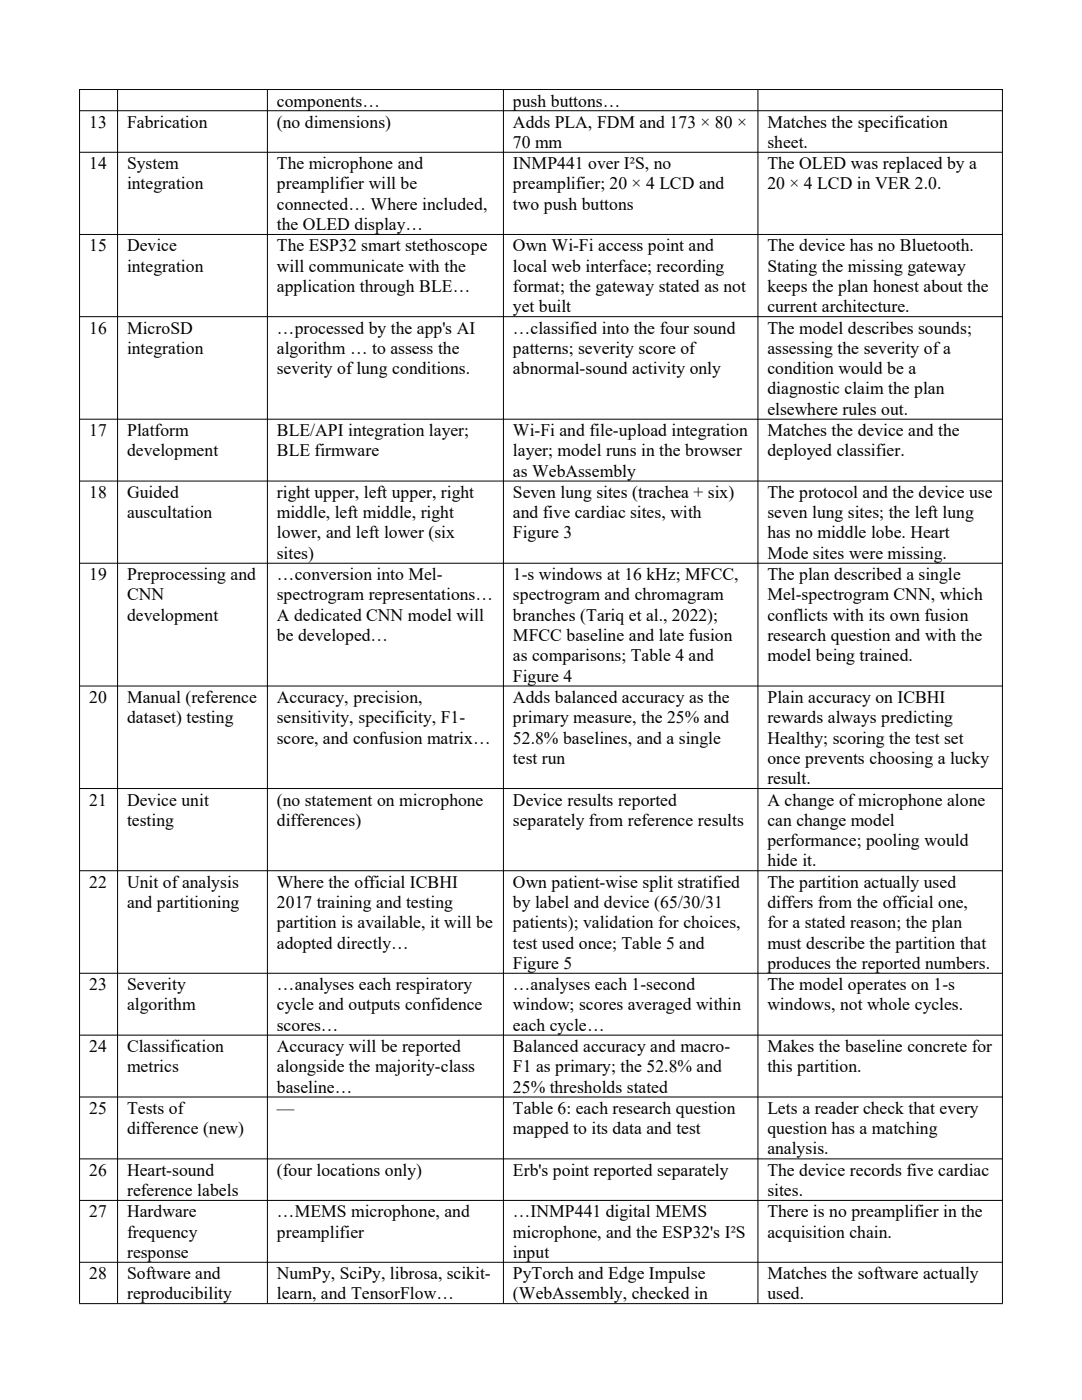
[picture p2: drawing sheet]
<svg xmlns="http://www.w3.org/2000/svg" width="216mm" height="279mm" viewBox="0 0 216 279" stroke-linecap="round" stroke-linejoin="round" font-family="sans-serif">
<defs><g id="words">
<g font-size="3.5">
<text x="55.2" y="21.3">components…</text>
<text x="102.4" y="21.3">push buttons…</text>
<text x="17.8" y="25.5">13</text>
<text x="25.4" y="25.5">Fabrication</text>
<text x="55.2" y="25.5">(no dimensions)</text>
<text x="102.4" y="25.5">Adds PLA, FDM and 173 × 80 ×</text>
<text x="102.4" y="29.5">70 mm</text>
<text x="153.1" y="25.5">Matches the specification</text>
<text x="153.1" y="29.5">sheet.</text>
<text x="17.8" y="33.8">14</text>
<text x="25.4" y="33.8">System</text>
<text x="55.2" y="33.8">The microphone and</text>
<text x="102.4" y="33.8">INMP441 over I²S, no</text>
<text x="153.1" y="33.8">The OLED was replaced by a</text>
<text x="25.4" y="37.8">integration</text>
<text x="55.2" y="37.8">preamplifier will be</text>
<text x="55.2" y="41.8">connected… Where included,</text>
<text x="102.4" y="37.8">preamplifier; 20 × 4 LCD and</text>
<text x="102.4" y="41.8">two push buttons</text>
<text x="153.1" y="37.8">20 × 4 LCD in VER 2.0.</text>
<text x="55.2" y="45.9">the OLED display…</text>
<text x="17.8" y="50.2">15</text>
<text x="25.4" y="50.2">Device</text>
<text x="55.2" y="50.2">The ESP32 smart stethoscope</text>
<text x="102.4" y="50.2">Own Wi-Fi access point and</text>
<text x="153.1" y="50.2">The device has no Bluetooth.</text>
<text x="25.4" y="54.2">integration</text>
<text x="55.2" y="54.2">will communicate with the</text>
<text x="55.2" y="58.3">application through BLE…</text>
<text x="102.4" y="54.2">local web interface; recording</text>
<text x="102.4" y="58.3">format; the gateway stated as not</text>
<text x="153.1" y="54.2">Stating the missing gateway</text>
<text x="153.1" y="58.3">keeps the plan honest about the</text>
<text x="102.4" y="62.3">yet built</text>
<text x="153.1" y="62.3">current architecture.</text>
<text x="17.8" y="66.6">16</text>
<text x="25.4" y="66.6">MicroSD</text>
<text x="25.4" y="70.6">integration</text>
<text x="55.2" y="66.6">…processed by the app's AI</text>
<text x="55.2" y="70.6">algorithm … to assess the</text>
<text x="102.4" y="66.6">…classified into the four sound</text>
<text x="102.4" y="70.6">patterns; severity score of</text>
<text x="153.1" y="66.6">The model describes sounds;</text>
<text x="153.1" y="70.6">assessing the severity ofa</text>
<text x="55.2" y="74.7">severity oflung conditions.</text>
<text x="102.4" y="74.7">abnormal-sound activity only</text>
<text x="153.1" y="74.7">condition would be a</text>
<text x="153.1" y="78.7">diagnostic claim the plan</text>
<text x="153.1" y="82.8">elsewhere rules out.</text>
<text x="17.8" y="87">17</text>
<text x="25.4" y="87">Platform</text>
<text x="55.2" y="87">BLE/API integration layer;</text>
<text x="102.4" y="87">Wi-Fi and file-upload integration</text>
<text x="153.1" y="87">Matches the device and the</text>
<text x="25.4" y="91.1">development</text>
<text x="55.2" y="91.1">BLE firmware</text>
<text x="102.4" y="91.1">layer; model runs in the browser</text>
<text x="102.4" y="95.1">as WebAssembly</text>
<text x="153.1" y="91.1">deployed classifier.</text>
<text x="17.8" y="99.4">18</text>
<text x="25.4" y="99.4">Guided</text>
<text x="55.2" y="99.4">right upper, left upper, right</text>
<text x="102.4" y="99.4">Seven lung sites (trachea + six)</text>
<text x="153.1" y="99.4">The protocol and the device use</text>
<text x="25.4" y="103.4">auscultation</text>
<text x="55.2" y="103.4">middle, left middle, right</text>
<text x="55.2" y="107.5">lower, and left lower (six</text>
<text x="102.4" y="103.4">and five cardiac sites, with</text>
<text x="102.4" y="107.5">Figure 3</text>
<text x="153.1" y="103.4">seven lung sites; the left lung</text>
<text x="153.1" y="107.5">has no middle lobe. Heart</text>
<text x="55.2" y="111.5">sites)</text>
<text x="153.1" y="111.5">Mode sites were missing.</text>
<text x="17.8" y="115.8">19</text>
<text x="25.4" y="115.8">Preprocessing and</text>
<text x="25.4" y="119.8">CNN</text>
<text x="55.2" y="115.8">…conversion into Mel-</text>
<text x="55.2" y="119.8">spectrogram representations…</text>
<text x="102.4" y="115.8">1-s windows at 16 kHz; MFCC,</text>
<text x="102.4" y="119.8">spectrogram and chromagram</text>
<text x="153.1" y="115.8">The plan described a single</text>
<text x="153.1" y="119.8">Mel-spectrogram CNN, which</text>
<text x="25.4" y="123.9">development</text>
<text x="55.2" y="123.9">A dedicated CNN model will</text>
<text x="102.4" y="123.9">branches (Tariq et al., 2022);</text>
<text x="153.1" y="123.9">conflicts with its own fusion</text>
<text x="55.2" y="127.9">be developed…</text>
<text x="102.4" y="127.9">MFCC baseline and late fusion</text>
<text x="102.4" y="132">as comparisons; Table 4 and</text>
<text x="153.1" y="127.9">research question and with the</text>
<text x="153.1" y="132">model being trained.</text>
<text x="102.4" y="136">Figure 4</text>
<text x="17.8" y="140.3">20</text>
<text x="25.4" y="140.3">Manual (reference</text>
<text x="55.2" y="140.3">Accuracy, precision,</text>
<text x="102.4" y="140.3">Adds balanced accuracy as the</text>
<text x="153.1" y="140.3">Plain accuracy on ICBHI</text>
<text x="25.4" y="144.3">dataset) testing</text>
<text x="55.2" y="144.3">sensitivity, specificity, F1-</text>
<text x="55.2" y="148.4">score, and confusion matrix…</text>
<text x="102.4" y="144.3">primary measure, the 25% and</text>
<text x="102.4" y="148.4">52.8% baselines, and a single</text>
<text x="153.1" y="144.3">rewards always predicting</text>
<text x="153.1" y="148.4">Healthy; scoring the test set</text>
<text x="102.4" y="152.5">test run</text>
<text x="153.1" y="152.5">once prevents choosing a lucky</text>
<text x="17.8" y="160.8">21</text>
<text x="25.4" y="160.8">Device unit</text>
<text x="55.2" y="160.8">(no statement on microphone</text>
<text x="102.4" y="160.8">Device results reported</text>
<text x="153.1" y="156.5">result.</text>
<text x="153.1" y="160.8">A change ofmicrophone alone</text>
<text x="25.4" y="164.8">testing</text>
<text x="55.2" y="164.8">differences)</text>
<text x="102.4" y="164.8">separately from reference results</text>
<text x="153.1" y="164.8">can change model</text>
<text x="153.1" y="168.8">performance; pooling would</text>
<text x="153.1" y="172.9">hide it.</text>
<text x="17.8" y="177.2">22</text>
<text x="25.4" y="177.2">Unit ofanalysis</text>
<text x="55.2" y="177.2">Where the official ICBHI</text>
<text x="102.4" y="177.2">Own patient-wise split stratified</text>
<text x="153.1" y="177.2">The partition actually used</text>
<text x="25.4" y="181.2">and partitioning</text>
<text x="55.2" y="181.2">2017 training and testing</text>
<text x="55.2" y="185.3">partition is available, it will be</text>
<text x="102.4" y="181.2">by label and device (65/30/31</text>
<text x="102.4" y="185.3">patients); validation for choices,</text>
<text x="153.1" y="181.2">differs from the official one,</text>
<text x="153.1" y="185.3">for a stated reason; the plan</text>
<text x="55.2" y="189.3">adopted directly…</text>
<text x="102.4" y="189.3">test used once; Table 5 and</text>
<text x="153.1" y="189.3">must describe the partition that</text>
<text x="17.8" y="197.6">23</text>
<text x="25.4" y="197.6">Severity</text>
<text x="55.2" y="197.6">…analyses each respiratory</text>
<text x="102.4" y="193.4">Figure 5</text>
<text x="102.4" y="197.6">…analyses each 1-second</text>
<text x="153.1" y="193.4">produces the reported numbers.</text>
<text x="153.1" y="197.6">The model operates on 1-s</text>
<text x="25.4" y="201.7">algorithm</text>
<text x="55.2" y="201.7">cycle and outputs confidence</text>
<text x="102.4" y="201.7">window; scores averaged within</text>
<text x="153.1" y="201.7">windows, not whole cycles.</text>
<text x="17.8" y="210">24</text>
<text x="25.4" y="210">Classification</text>
<text x="55.2" y="205.7">scores…</text>
<text x="55.2" y="210">Accuracy will be reported</text>
<text x="102.4" y="205.7">each cycle…</text>
<text x="102.4" y="210">Balanced accuracy and macro-</text>
<text x="153.1" y="210">Makes the baseline concrete for</text>
<text x="25.4" y="214">metrics</text>
<text x="55.2" y="214">alongside the majority-class</text>
<text x="102.4" y="214">F1 as primary; the 52.8% and</text>
<text x="153.1" y="214">this partition.</text>
<text x="55.2" y="218.1">baseline…</text>
<text x="102.4" y="218.1">25% thresholds stated</text>
<text x="17.8" y="222.3">25</text>
<text x="25.4" y="222.3">Tests of</text>
<text x="25.4" y="226.4">difference (new)</text>
<text x="55.2" y="222.3">—</text>
<text x="102.4" y="222.3">Table 6: each research question</text>
<text x="102.4" y="226.4">mapped to its data and test</text>
<text x="153.1" y="222.3">Lets a reader check that every</text>
<text x="153.1" y="226.4">question has a matching</text>
<text x="153.1" y="230.4">analysis.</text>
<text x="17.8" y="234.6">26</text>
<text x="25.4" y="234.6">Heart-sound</text>
<text x="25.4" y="238.7">reference labels</text>
<text x="55.2" y="234.6">(four locations only)</text>
<text x="102.4" y="234.6">Erb's point reported separately</text>
<text x="153.1" y="234.6">The device records five cardiac</text>
<text x="153.1" y="238.7">sites.</text>
<text x="17.8" y="242.9">27</text>
<text x="25.4" y="242.9">Hardware</text>
<text x="55.2" y="242.9">…MEMS microphone, and</text>
<text x="102.4" y="242.9">…INMP441 digital MEMS</text>
<text x="153.1" y="242.9">There is no preamplifier in the</text>
<text x="25.4" y="247">frequency</text>
<text x="25.4" y="251.1">response</text>
<text x="55.2" y="247">preamplifier</text>
<text x="102.4" y="247">microphone, and the ESP32's I²S</text>
<text x="102.4" y="251.1">input</text>
<text x="153.1" y="247">acquisition chain.</text>
<text x="17.8" y="255.3">28</text>
<text x="25.4" y="255.3">Software and</text>
<text x="55.2" y="255.3">NumPy, SciPy, librosa, scikit-</text>
<text x="102.4" y="255.3">PyTorch and Edge Impulse</text>
<text x="153.1" y="255.3">Matches the software actually</text>
<text x="25.4" y="259.3">reproducibility</text>
<text x="55.2" y="259.3">learn, and TensorFlow…</text>
<text x="102.4" y="259.3">(WebAssembly, checked in</text>
<text x="153.1" y="259.3">used.</text>
</g>
</g></defs>
<g fill="none" stroke="#000" stroke-width=".2">
<path d="M15.8 17.9h184.3M15.9 17.8v242.3M23.5 17.8v242.3M53.4 17.8v242.3M100.5 17.8v242.3M151.2 17.8v242.3M200 17.8v242.3M15.8 22.1h184.3M15.8 30.4h184.3M15.8 46.8h184.3M15.8 63.2h184.3M15.8 83.7h184.3"/>
<path d="M15.8 96h184.3M15.8 112.4h184.3M15.8 136.9h184.3M15.8 157.4h184.3M15.8 173.8h184.3M15.8 194.2h184.3M15.8 206.6h184.3M15.8 218.9h184.3M15.8 231.3h184.3M15.8 239.6h184.3M15.8 251.9h184.3M15.8 260.2h184.3"/>
</g>
<use href="#words"/>
</svg>
